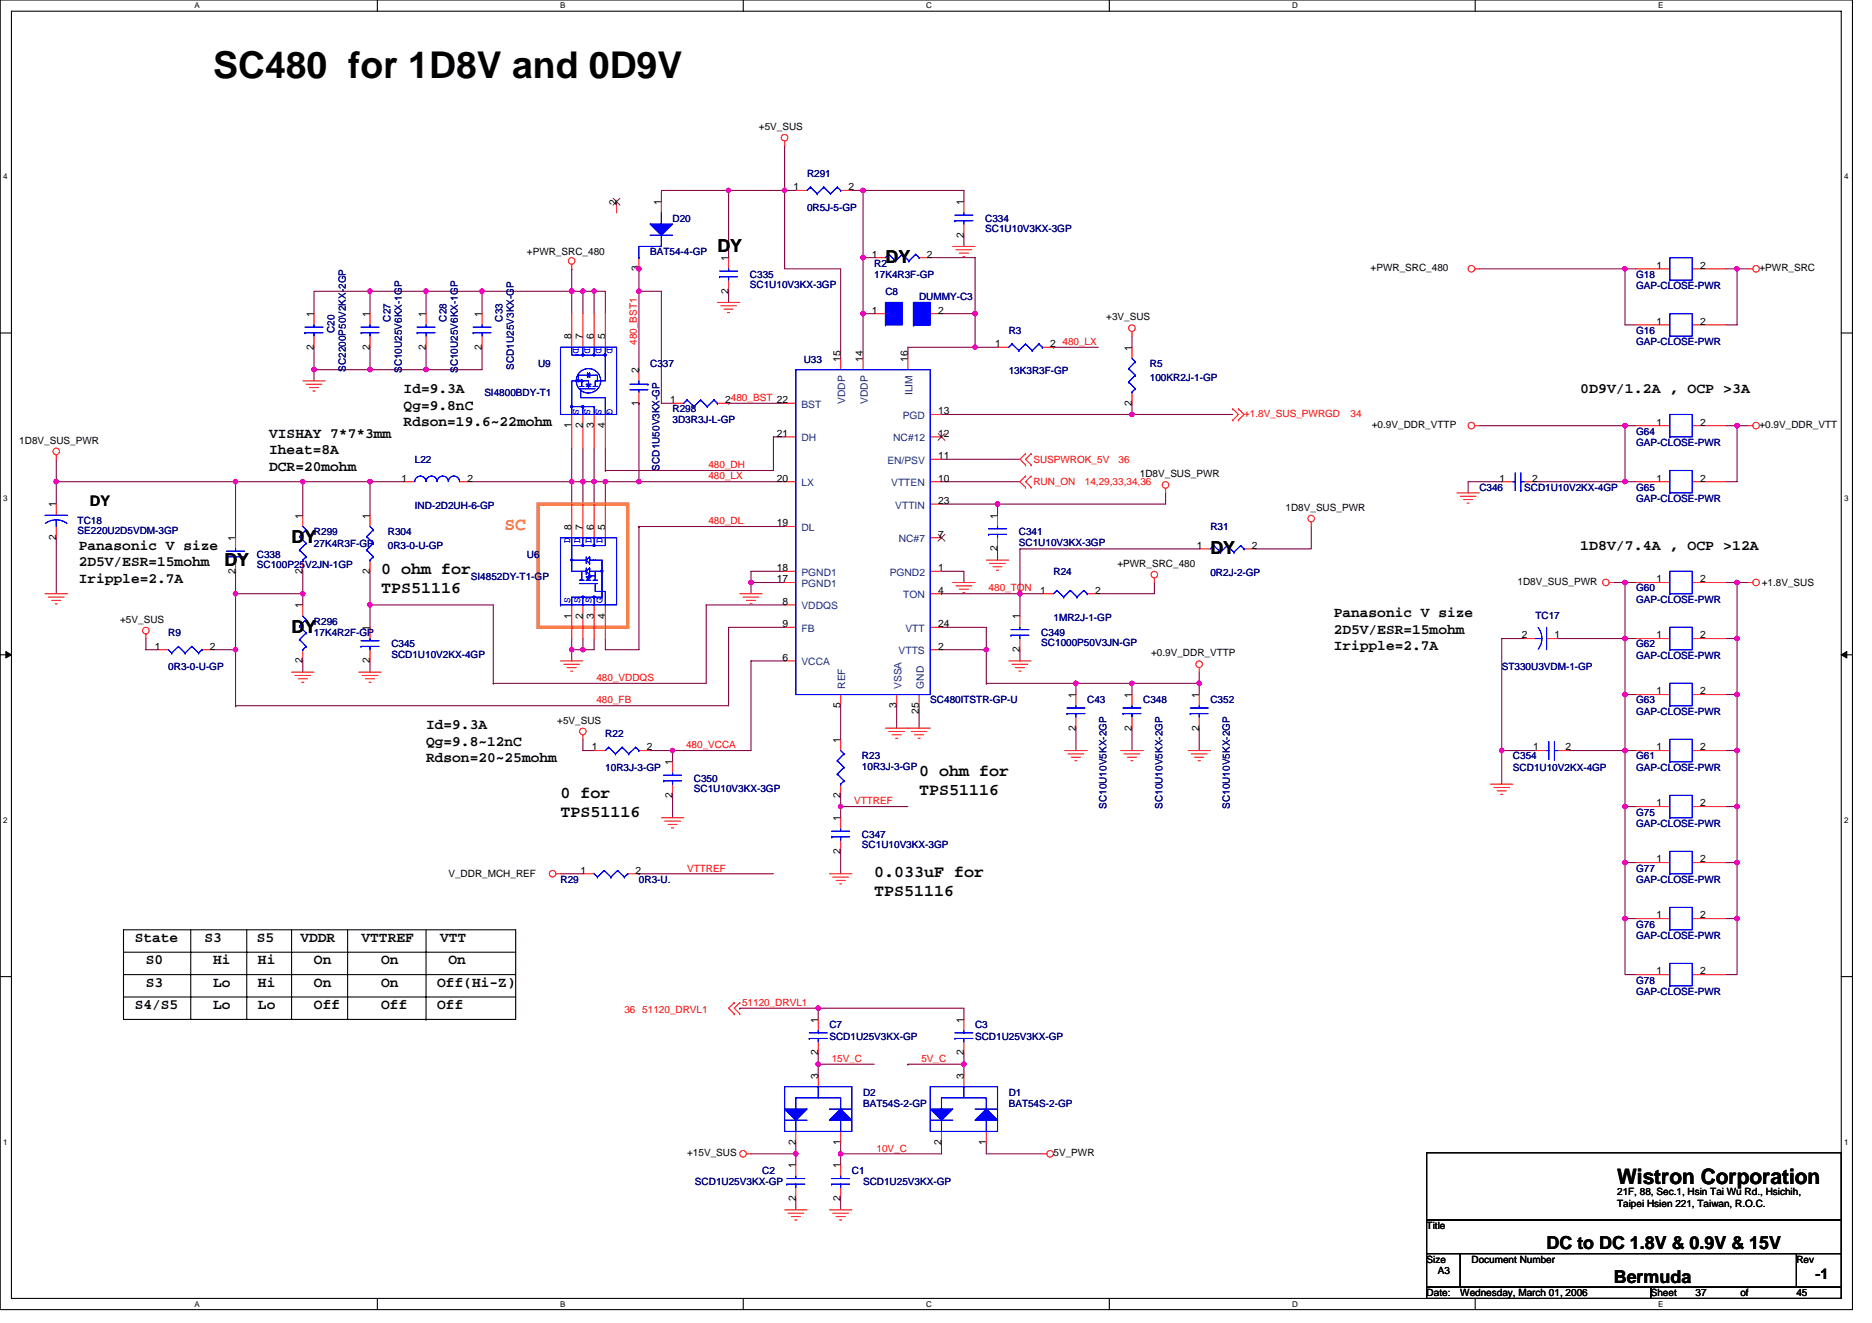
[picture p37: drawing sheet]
<svg xmlns="http://www.w3.org/2000/svg" width="297mm" height="210mm" viewBox="0 0 297 210" stroke-linecap="round" stroke-linejoin="round" font-family="sans-serif">
<defs><g id="words">
<text font-size="5.9" x="33.8" y="12.4">SC480 for 1D8V and 0D9V</text>
<text font-size="3.4" x="256.6" y="187.9">Wistron Corporation</text>
<g font-size="2.8">
<text x="113.8" y="40">DY</text>
<text x="140.5" y="41.8">DY</text>
<text x="35.6" y="89.8">DY</text>
<text x="46.3" y="86.2">DY</text>
<text x="192.1" y="88">DY</text>
<text x="46.3" y="100.4">DY</text>
<text x="245.4" y="198.2">DC to DC 1.8V &amp; 0.9V &amp; 15V</text>
<text x="256.1" y="203.6">Bermuda</text>
</g>
<text font-size="2.8" fill="#ff8000" x="80" y="84.1">SC</text>
<g font-size="2.6">
<text x="60.5" y="91.1">0 ohm for</text>
<text x="60.5" y="94.1">TPS51116</text>
<text x="145.8" y="123.1">0 ohm for</text>
<text x="88.9" y="126.7">0 for</text>
<text x="88.9" y="129.7">TPS51116</text>
<text x="145.8" y="126.2">TPS51116</text>
<text x="138.7" y="139.1">0.033uF for</text>
<text x="138.7" y="142.2">TPS51116</text>
</g>
<g font-size="2.3">
<text x="64" y="62.4">Id=9.3A</text>
<text x="64" y="65">Qg=9.8nC</text>
<text x="250.7" y="62.4">0D9V/1.2A , OCP &gt;3A</text>
<text x="42.7" y="69.5">VISHAY 7*7*3mm</text>
<text x="64" y="67.6">Rdson=19.6~22mohm</text>
<text x="42.7" y="72.1">Iheat=8A</text>
<text x="42.7" y="74.7">DCR=20mohm</text>
<text x="14.3" y="80.4">DY</text>
<text x="12.5" y="87.3">Panasonic V size</text>
<text x="12.5" y="89.9">2D5V/ESR=15mohm</text>
<text x="250.7" y="87.3">1D8V/7.4A , OCP &gt;12A</text>
<text x="12.5" y="92.5">Iripple=2.7A</text>
<text x="211.6" y="97.9">Panasonic V size</text>
<text x="211.6" y="100.6">2D5V/ESR=15mohm</text>
<text x="211.6" y="103.2">Iripple=2.7A</text>
<text x="67.6" y="115.7">Id=9.3A</text>
<text x="67.6" y="118.3">Qg=9.8~12nC</text>
<text x="67.6" y="121">Rdson=20~25mohm</text>
<text x="21.4" y="149.5">State</text>
<text x="32.4" y="149.5">S3</text>
<text x="40.8" y="149.5">S5</text>
<text x="47.7" y="149.5">VDDR</text>
<text x="57.4" y="149.5">VTTREF</text>
<text x="69.8" y="149.5">VTT</text>
<text x="23.2" y="153.1">S0</text>
<text x="33.8" y="153.1">Hi</text>
<text x="40.9" y="153.1">Hi</text>
<text x="49.8" y="153.1">On</text>
<text x="60.5" y="153.1">On</text>
<text x="71.2" y="153.1">On</text>
<text x="21.4" y="160.2">S4/S5</text>
<text x="23.2" y="156.6">S3</text>
<text x="33.8" y="156.6">Lo</text>
<text x="33.8" y="160.2">Lo</text>
<text x="40.9" y="160.2">Lo</text>
<text x="40.9" y="156.6">Hi</text>
<text x="49.8" y="156.6">On</text>
<text x="49.8" y="160.2">Off</text>
<text x="60.5" y="160.2">Off</text>
<text x="60.5" y="156.6">On</text>
<text x="69.4" y="160.2">Off</text>
<text x="69.4" y="156.6">Off(Hi-Z)</text>
<text x="288.1" y="203.1">-1</text>
</g>
<g font-size="1.6">
<text x="120.4" y="20.6">+5V_SUS</text>
<text x="97.8" y="32.5" transform="rotate(-90 97.8 32.5)">2</text>
<text x="104.9" y="32.5" transform="rotate(-90 104.9 32.5)">1</text>
<text x="125.9" y="30.2">1</text>
<text x="134.6" y="30.2">2</text>
<text x="152.9" y="32.5" transform="rotate(-90 152.9 32.5)">1</text>
<text x="83.6" y="40.5">+PWR_SRC_480</text>
<text x="115.6" y="41.4" transform="rotate(-90 115.6 41.4)">1</text>
<text x="138.4" y="40.9">1</text>
<text x="147.1" y="40.9">2</text>
<text x="152.9" y="37.7" transform="rotate(-90 152.9 37.7)">2</text>
<text x="101.4" y="43.1" transform="rotate(-90 101.4 43.1)">3</text>
<text x="115.6" y="46.6" transform="rotate(-90 115.6 46.6)">2</text>
<text x="217.5" y="43">+PWR_SRC_480</text>
<text x="262.8" y="42.7">1</text>
<text x="269.8" y="42.7">2</text>
<text x="279.2" y="43">+PWR_SRC</text>
<text x="49.8" y="50.3" transform="rotate(-90 49.8 50.3)">1</text>
<text x="58.7" y="50.3" transform="rotate(-90 58.7 50.3)">1</text>
<text x="67.6" y="50.3" transform="rotate(-90 67.6 50.3)">1</text>
<text x="76.5" y="50.3" transform="rotate(-90 76.5 50.3)">1</text>
<text x="90.7" y="53.9" transform="rotate(-90 90.7 53.9)">8</text>
<text x="92.5" y="53.9" transform="rotate(-90 92.5 53.9)">7</text>
<text x="94.3" y="53.9" transform="rotate(-90 94.3 53.9)">6</text>
<text x="96" y="53.9" transform="rotate(-90 96 53.9)">5</text>
<text x="138.4" y="49.8">1</text>
<text x="148.9" y="49.8">2</text>
<text x="175.5" y="50.8">+3V_SUS</text>
<text x="262.8" y="51.5">1</text>
<text x="269.8" y="51.5">2</text>
<text x="49.8" y="55.5" transform="rotate(-90 49.8 55.5)">2</text>
<text x="58.7" y="55.5" transform="rotate(-90 58.7 55.5)">2</text>
<text x="67.6" y="55.5" transform="rotate(-90 67.6 55.5)">2</text>
<text x="76.5" y="55.5" transform="rotate(-90 76.5 55.5)">2</text>
<text x="101.4" y="59.2" transform="rotate(-90 101.4 59.2)">2</text>
<text x="133.4" y="57.4" transform="rotate(-90 133.4 57.4)">15</text>
<text x="136.9" y="57.4" transform="rotate(-90 136.9 57.4)">14</text>
<text x="144" y="57.4" transform="rotate(-90 144 57.4)">16</text>
<text x="157.9" y="55.1">1</text>
<text x="166.6" y="55.1">2</text>
<text x="179.6" y="55.6" transform="rotate(-90 179.6 55.6)">1</text>
<text x="101.4" y="64.4" transform="rotate(-90 101.4 64.4)">1</text>
<text x="106.4" y="64">1</text>
<text x="115.1" y="64">2480_BST 22</text>
<text x="148.9" y="65.8">13</text>
<text x="179.6" y="64.4" transform="rotate(-90 179.6 64.4)">2</text>
<text x="3.1" y="70.4">1D8V_SUS_PWR</text>
<text x="90.7" y="67.9" transform="rotate(-90 90.7 67.9)">1</text>
<text x="92.5" y="67.9" transform="rotate(-90 92.5 67.9)">2</text>
<text x="94.3" y="67.9" transform="rotate(-90 94.3 67.9)">3</text>
<text x="96" y="67.9" transform="rotate(-90 96 67.9)">4</text>
<text x="123.3" y="69.3">21</text>
<text x="148.9" y="69.3">12</text>
<text x="217.7" y="67.9">+0.9V_DDR_VTTP</text>
<text x="262.8" y="67.5">1</text>
<text x="269.8" y="67.5">2</text>
<text x="279.2" y="67.9">+0.9V_DDR_VTT</text>
<text x="63.7" y="76.4">1</text>
<text x="74.2" y="76.4">2</text>
<text x="123.3" y="76.4">20</text>
<text x="148.9" y="72.9">11</text>
<text x="148.9" y="76.4">10</text>
<text x="180.9" y="75.7">1D8V_SUS_PWR</text>
<text x="237.9" y="76.4">1</text>
<text x="243.1" y="76.4">2</text>
<text x="262.8" y="76.4">1</text>
<text x="269.8" y="76.4">2</text>
<text x="8.9" y="80.5" transform="rotate(-90 8.9 80.5)">1</text>
<text x="48" y="82.3" transform="rotate(-90 48 82.3)">1</text>
<text x="58.7" y="82.3" transform="rotate(-90 58.7 82.3)">1</text>
<text x="123.3" y="83.5">19</text>
<text x="148.9" y="80">23</text>
<text x="158.3" y="82.3" transform="rotate(-90 158.3 82.3)">1</text>
<text x="204" y="81.1">1D8V_SUS_PWR</text>
<text x="8.9" y="85.7" transform="rotate(-90 8.9 85.7)">2</text>
<text x="37.4" y="85.9" transform="rotate(-90 37.4 85.9)">1</text>
<text x="90.7" y="84.1" transform="rotate(-90 90.7 84.1)">8</text>
<text x="92.5" y="84.1" transform="rotate(-90 92.5 84.1)">7</text>
<text x="94.3" y="84.1" transform="rotate(-90 94.3 84.1)">6</text>
<text x="96" y="84.1" transform="rotate(-90 96 84.1)">5</text>
<text x="148.9" y="85.3">7</text>
<text x="158.3" y="87.5" transform="rotate(-90 158.3 87.5)">2</text>
<text x="177.3" y="90">+PWR_SRC_480</text>
<text x="189.9" y="87.1">1</text>
<text x="198.6" y="87.1">2</text>
<text x="37.4" y="91.1" transform="rotate(-90 37.4 91.1)">2</text>
<text x="48" y="91.1" transform="rotate(-90 48 91.1)">2</text>
<text x="58.7" y="91.1" transform="rotate(-90 58.7 91.1)">2</text>
<text x="123.3" y="90.7">18</text>
<text x="123.3" y="92.4">17</text>
<text x="124.1" y="96">8</text>
<text x="148.9" y="94.2">4</text>
<text x="148.9" y="90.7">1</text>
<text x="165" y="94.2">1</text>
<text x="173.8" y="94.2">2</text>
<text x="240.8" y="92.8">1D8V_SUS_PWR</text>
<text x="262.8" y="92.4">1</text>
<text x="269.8" y="92.4">2</text>
<text x="279.5" y="93">+1.8V_SUS</text>
<text x="19.1" y="98.8">+5V_SUS</text>
<text x="48" y="96.5" transform="rotate(-90 48 96.5)">1</text>
<text x="58.7" y="100.1" transform="rotate(-90 58.7 100.1)">1</text>
<text x="90.7" y="98.2" transform="rotate(-90 90.7 98.2)">1</text>
<text x="92.5" y="98.2" transform="rotate(-90 92.5 98.2)">2</text>
<text x="94.3" y="98.2" transform="rotate(-90 94.3 98.2)">3</text>
<text x="96" y="98.2" transform="rotate(-90 96 98.2)">4</text>
<text x="124.1" y="99.5">9</text>
<text x="148.9" y="99.5">24</text>
<text x="161.8" y="98.3" transform="rotate(-90 161.8 98.3)">1</text>
<text x="241.5" y="101.3">2</text>
<text x="246.7" y="101.3">1</text>
<text x="262.8" y="101.3">1</text>
<text x="269.8" y="101.3">2</text>
<text x="24.6" y="103.1">1</text>
<text x="33.3" y="103.1">2</text>
<text x="48" y="105.3" transform="rotate(-90 48 105.3)">2</text>
<text x="58.7" y="105.3" transform="rotate(-90 58.7 105.3)">2</text>
<text x="124.1" y="104.9">6</text>
<text x="148.9" y="103.1">2</text>
<text x="161.8" y="103.5" transform="rotate(-90 161.8 103.5)">2</text>
<text x="182.6" y="104.2">+0.9V_DDR_VTTP</text>
<text x="133.4" y="112.4" transform="rotate(-90 133.4 112.4)">5</text>
<text x="142.3" y="112.4" transform="rotate(-90 142.3 112.4)">3</text>
<text x="145.8" y="113.3" transform="rotate(-90 145.8 113.3)">25</text>
<text x="170.7" y="110.8" transform="rotate(-90 170.7 110.8)">1</text>
<text x="179.6" y="110.8" transform="rotate(-90 179.6 110.8)">1</text>
<text x="190.3" y="110.8" transform="rotate(-90 190.3 110.8)">1</text>
<text x="262.8" y="110.2">1</text>
<text x="269.8" y="110.2">2</text>
<text x="88.4" y="114.9">+5V_SUS</text>
<text x="93.9" y="119.1">1</text>
<text x="102.6" y="119.1">2</text>
<text x="133.4" y="117.9" transform="rotate(-90 133.4 117.9)">1</text>
<text x="170.7" y="116" transform="rotate(-90 170.7 116)">2</text>
<text x="179.6" y="116" transform="rotate(-90 179.6 116)">2</text>
<text x="190.3" y="116" transform="rotate(-90 190.3 116)">2</text>
<text x="243.3" y="119.1">1</text>
<text x="248.4" y="119.1">2</text>
<text x="262.8" y="119.1">1</text>
<text x="269.8" y="119.1">2</text>
<text x="106.7" y="121.4" transform="rotate(-90 106.7 121.4)">1</text>
<text x="106.7" y="126.6" transform="rotate(-90 106.7 126.6)">2</text>
<text x="133.4" y="130.3" transform="rotate(-90 133.4 130.3)">1</text>
<text x="133.4" y="126.6" transform="rotate(-90 133.4 126.6)">2</text>
<text x="262.8" y="128">1</text>
<text x="269.8" y="128">2</text>
<text x="133.4" y="135.5" transform="rotate(-90 133.4 135.5)">2</text>
<text x="262.8" y="136.9">1</text>
<text x="269.8" y="136.9">2</text>
<text x="71.2" y="139.2">V_DDR_MCH_REF</text>
<text x="92.1" y="138.7">1</text>
<text x="100.9" y="138.7">2</text>
<text x="262.8" y="145.8">1</text>
<text x="269.8" y="145.8">2</text>
<text x="262.8" y="154.7">1</text>
<text x="269.8" y="154.7">2</text>
<text x="129.8" y="167.5" transform="rotate(-90 129.8 167.5)">2</text>
<text x="129.8" y="162.3" transform="rotate(-90 129.8 162.3)">1</text>
<text x="152.9" y="167.5" transform="rotate(-90 152.9 167.5)">2</text>
<text x="152.9" y="162.3" transform="rotate(-90 152.9 162.3)">1</text>
<text x="129.8" y="171.2" transform="rotate(-90 129.8 171.2)">3</text>
<text x="152.9" y="171.2" transform="rotate(-90 152.9 171.2)">3</text>
<text x="109" y="183.5">+15V_SUS</text>
<text x="126.3" y="185.4" transform="rotate(-90 126.3 185.4)">1</text>
<text x="126.3" y="181.7" transform="rotate(-90 126.3 181.7)">2</text>
<text x="133.4" y="185.4" transform="rotate(-90 133.4 185.4)">1</text>
<text x="133.4" y="181.7" transform="rotate(-90 133.4 181.7)">1</text>
<text x="149.4" y="181.7" transform="rotate(-90 149.4 181.7)">2</text>
<text x="156.5" y="181.7" transform="rotate(-90 156.5 181.7)">1</text>
<text x="167.2" y="183.5">5V_PWR</text>
<text x="126.3" y="190.6" transform="rotate(-90 126.3 190.6)">2</text>
<text x="133.4" y="190.6" transform="rotate(-90 133.4 190.6)">2</text>
<text x="256.6" y="189.7">21F, 88, Sec.1, Hsin Tai Wu Rd., Hsichih,</text>
<text x="256.6" y="191.5">Taipei Hsien 221, Taiwan, R.O.C.</text>
<text x="226.4" y="195.1">Title</text>
<text x="226.4" y="200.4">Size</text>
<text x="228.2" y="202.2">A3</text>
<text x="233.5" y="200.4">Document Number</text>
<text x="285" y="200.4">Rev</text>
<text x="226.4" y="205.7">Date:</text>
<text x="231.7" y="205.7">Wednesday, March 01, 2006</text>
<text x="261.9" y="205.7">Sheet</text>
<text x="269" y="205.7">37</text>
<text x="276.2" y="205.7">of</text>
<text x="285" y="205.7">45</text>
</g>
<g font-size="1.6" fill="#000080">
<text x="128.1" y="28.1">R291</text>
<text x="106.7" y="35.2">D20</text>
<text x="128.1" y="33.4">0R5J-5-GP</text>
<text x="156.3" y="35.2">C334</text>
<text x="103.2" y="40.5">BAT54-4-GP</text>
<text x="156.3" y="36.8">SC1U10V3KX-3GP</text>
<text x="119" y="44.1">C335</text>
<text x="119" y="45.7">SC1U10V3KX-3GP</text>
<text x="138.7" y="42.3">R2</text>
<text x="138.7" y="44.1">17K4R3F-GP</text>
<text x="140.5" y="46.8">C8</text>
<text x="145.8" y="47.6">DUMMY-C3</text>
<text x="259.6" y="44.1">G18</text>
<text x="259.6" y="45.9">GAP-CLOSE-PWR</text>
<text x="53.1" y="52.8" transform="rotate(-90 53.1 52.8)">C20</text>
<text x="62" y="51" transform="rotate(-90 62 51)">C27</text>
<text x="70.9" y="51" transform="rotate(-90 70.9 51)">C28</text>
<text x="79.8" y="51" transform="rotate(-90 79.8 51)">C33</text>
<text x="160.1" y="53">R3</text>
<text x="259.6" y="53">G16</text>
<text x="54.9" y="59" transform="rotate(-90 54.9 59)">SC2200P50V2KX-2GP</text>
<text x="63.8" y="59.2" transform="rotate(-90 63.8 59.2)">SC10U25V6KX-1GP</text>
<text x="72.6" y="59.2" transform="rotate(-90 72.6 59.2)">SC10U25V6KX-1GP</text>
<text x="81.5" y="58.7" transform="rotate(-90 81.5 58.7)">SCD1U25V3KX-GP</text>
<text x="85.4" y="58.3">U9</text>
<text x="103.2" y="58.3">C337</text>
<text x="127.5" y="57.6">U33</text>
<text x="160.1" y="59.4">13K3R3F-GP</text>
<text x="182.5" y="58.3">R5</text>
<text x="259.6" y="54.8">GAP-CLOSE-PWR</text>
<text x="76.9" y="62.9">SI4800BDY-T1</text>
<text x="106.7" y="65.4">R298</text>
<text x="182.5" y="60.5">100KR2J-1-GP</text>
<text x="106.7" y="67.2">3D3R3J-L-GP</text>
<text x="259.6" y="69">G64</text>
<text x="259.6" y="70.8">GAP-CLOSE-PWR</text>
<text x="65.8" y="73.4">L22</text>
<text x="104.6" y="74.7" transform="rotate(-90 104.6 74.7)">SCD1U50V3KX-GP</text>
<text x="234.7" y="77.9">C346</text>
<text x="241.8" y="77.9">SCD1U10V2KX-4GP</text>
<text x="259.6" y="77.9">G65</text>
<text x="12.3" y="83.2">TC18</text>
<text x="65.8" y="80.7">IND-2D2UH-6-GP</text>
<text x="259.6" y="79.7">GAP-CLOSE-PWR</text>
<text x="12.3" y="84.8">SE220U2D5VDM-3GP</text>
<text x="40.8" y="88.5">C338</text>
<text x="49.8" y="85">R299</text>
<text x="49.8" y="86.8">27K4R3F-GP</text>
<text x="61.5" y="85">R304</text>
<text x="61.5" y="87.1">0R3-0-U-GP</text>
<text x="83.6" y="88.5">U6</text>
<text x="161.7" y="85">C341</text>
<text x="161.7" y="86.6">SC1U10V3KX-3GP</text>
<text x="192.1" y="84.1">R31</text>
<text x="40.8" y="90.1">SC100P25V2JN-1GP</text>
<text x="74.7" y="92.1">SI4852DY-T1-GP</text>
<text x="167.2" y="91.2">R24</text>
<text x="192.1" y="91.4">0R2J-2-GP</text>
<text x="259.6" y="93.9">G60</text>
<text x="259.6" y="95.7">GAP-CLOSE-PWR</text>
<text x="26.7" y="101">R9</text>
<text x="49.8" y="99.2">R296</text>
<text x="49.8" y="101">17K4R2F-GP</text>
<text x="165.2" y="101">C349</text>
<text x="167.2" y="98.5">1MR2J-1-GP</text>
<text x="243.6" y="98.3">TC17</text>
<text x="26.7" y="106.3">0R3-0-U-GP</text>
<text x="62.1" y="102.8">C345</text>
<text x="62.1" y="104.4">SCD1U10V2KX-4GP</text>
<text x="165.2" y="102.6">SC1000P50V3JN-GP</text>
<text x="238.3" y="106.3">ST330U3VDM-1-GP</text>
<text x="259.6" y="102.8">G62</text>
<text x="259.6" y="104.5">GAP-CLOSE-PWR</text>
<text x="147.6" y="111.7">SC480ITSTR-GP-U</text>
<text x="172.5" y="111.7">C43</text>
<text x="181.4" y="111.7">C348</text>
<text x="192.1" y="111.7">C352</text>
<text x="259.6" y="111.7">G63</text>
<text x="259.6" y="113.4">GAP-CLOSE-PWR</text>
<text x="96.1" y="117">R22</text>
<text x="96.1" y="122.3">10R3J-3-GP</text>
<text x="110.1" y="124.1">C350</text>
<text x="110.1" y="125.7">SC1U10V3KX-3GP</text>
<text x="136.8" y="120.5">R23</text>
<text x="136.8" y="122.2">10R3J-3-GP</text>
<text x="240.1" y="120.5">C354</text>
<text x="240.1" y="122.3">SCD1U10V2KX-4GP</text>
<text x="259.6" y="120.5">G61</text>
<text x="259.6" y="122.3">GAP-CLOSE-PWR</text>
<text x="175.6" y="128.4" transform="rotate(-90 175.6 128.4)">SC10U10V5KX-2GP</text>
<text x="184.5" y="128.4" transform="rotate(-90 184.5 128.4)">SC10U10V5KX-2GP</text>
<text x="195.2" y="128.4" transform="rotate(-90 195.2 128.4)">SC10U10V5KX-2GP</text>
<text x="259.6" y="129.4">G75</text>
<text x="259.6" y="131.2">GAP-CLOSE-PWR</text>
<text x="136.8" y="133">C347</text>
<text x="136.8" y="134.6">SC1U10V3KX-3GP</text>
<text x="88.9" y="140.1">R29</text>
<text x="101.4" y="140.1">0R3-U.</text>
<text x="259.6" y="138.3">G77</text>
<text x="259.6" y="140.1">GAP-CLOSE-PWR</text>
<text x="259.6" y="147.2">G76</text>
<text x="259.6" y="149">GAP-CLOSE-PWR</text>
<text x="259.6" y="156.1">G78</text>
<text x="259.6" y="157.9">GAP-CLOSE-PWR</text>
<text x="131.6" y="163.2">C7</text>
<text x="131.6" y="165">SCD1U25V3KX-GP</text>
<text x="154.7" y="163.2">C3</text>
<text x="154.7" y="165">SCD1U25V3KX-GP</text>
<text x="136.9" y="173.9">D2</text>
<text x="160.1" y="173.9">D1</text>
<text x="136.9" y="175.7">BAT54S-2-GP</text>
<text x="160.1" y="175.7">BAT54S-2-GP</text>
<text x="110.3" y="188.1">SCD1U25V3KX-GP</text>
<text x="120.9" y="186.3">C2</text>
<text x="135.2" y="186.3">C1</text>
<text x="136.9" y="188.1">SCD1U25V3KX-GP</text>
</g>
<g font-size="1.6" fill="#00f">
<text x="91" y="55.3" transform="rotate(90 91 55.3)">D</text>
<text x="92.7" y="55.3" transform="rotate(90 92.7 55.3)">D</text>
<text x="94.5" y="55.3" transform="rotate(90 94.5 55.3)">D</text>
<text x="96.3" y="55.3" transform="rotate(90 96.3 55.3)">D</text>
<text x="91" y="64.9" transform="rotate(90 91 64.9)">S</text>
<text x="92.7" y="64.9" transform="rotate(90 92.7 64.9)">S</text>
<text x="94.5" y="64.9" transform="rotate(90 94.5 64.9)">S</text>
<text x="96.3" y="64.9" transform="rotate(90 96.3 64.9)">G</text>
<text x="90.5" y="86.2" transform="rotate(-90 90.5 86.2)">D</text>
<text x="92.1" y="86.2" transform="rotate(-90 92.1 86.2)">D</text>
<text x="93.8" y="86.2" transform="rotate(-90 93.8 86.2)">D</text>
<text x="95.6" y="86.2" transform="rotate(-90 95.6 86.2)">D</text>
<text x="90.5" y="95.7" transform="rotate(-90 90.5 95.7)">S</text>
<text x="92.1" y="95.7" transform="rotate(-90 92.1 95.7)">S</text>
<text x="93.8" y="95.7" transform="rotate(-90 93.8 95.7)">S</text>
<text x="95.6" y="95.7" transform="rotate(-90 95.6 95.7)">G</text>
</g>
<g font-size="1.6" fill="#f00">
<text x="101" y="54.8" transform="rotate(-90 101 54.8)">480_BST1</text>
<text x="168.6" y="54.8">480_LX</text>
<text x="197.4" y="66.1">+1.8V_SUS_PWRGD</text>
<text x="214.3" y="66.1">34</text>
<text x="112.4" y="76.1">480_LX</text>
<text x="112.4" y="74.3">480_DH</text>
<text x="164" y="73.4">SUSPWROK_5V</text>
<text x="164" y="77">RUN_ON</text>
<text x="172.1" y="77">14,29,33,34,36</text>
<text x="177.5" y="73.4">36</text>
<text x="112.4" y="83.2">480_DL</text>
<text x="156.9" y="93.9">480_TON</text>
<text x="94.6" y="108.1">480_VDDQS</text>
<text x="94.6" y="111.7">480_FB</text>
<text x="108.9" y="118.8">480_VCCA</text>
<text x="135.5" y="127.7">VTTREF</text>
<text x="109" y="138.3">VTTREF</text>
<text x="99.1" y="160.7">36</text>
<text x="101.9" y="160.7">51120_DRVL1</text>
<text x="117.7" y="159.7">51120_DRVL1</text>
<text x="132" y="168.6">15V_C</text>
<text x="146.2" y="168.6">5V_C</text>
<text x="139.1" y="182.8">10V_C</text>
</g>
<g font-size="1.6" fill="#004080">
<text x="127.2" y="64.7">BST</text>
<text x="134.1" y="64.1" transform="rotate(-90 134.1 64.1)">VDDP</text>
<text x="137.7" y="64.1" transform="rotate(-90 137.7 64.1)">VDDP</text>
<text x="144.8" y="62.7" transform="rotate(-90 144.8 62.7)">ILIM</text>
<text x="127.2" y="70.1">DH</text>
<text x="141.7" y="70.1">NC#12</text>
<text x="143.2" y="66.5">PGD</text>
<text x="127.2" y="77.2">LX</text>
<text x="140.8" y="73.6">EN/PSV</text>
<text x="141.4" y="77.2">VTTEN</text>
<text x="142" y="80.7">VTTIN</text>
<text x="127.2" y="84.3">DL</text>
<text x="142.6" y="86.1">NC#7</text>
<text x="127.2" y="91.4">PGND1</text>
<text x="127.2" y="93.2">PGND1</text>
<text x="141.2" y="91.4">PGND2</text>
<text x="143.3" y="95">TON</text>
<text x="127.2" y="100.3">FB</text>
<text x="127.2" y="96.7">VDDQS</text>
<text x="143.7" y="100.3">VTT</text>
<text x="127.2" y="105.6">VCCA</text>
<text x="142.6" y="103.8">VTTS</text>
<text x="134.1" y="109.3" transform="rotate(-90 134.1 109.3)">REF</text>
<text x="143" y="109.3" transform="rotate(-90 143 109.3)">VSSA</text>
<text x="146.6" y="109.3" transform="rotate(-90 146.6 109.3)">GND</text>
</g>
<g font-size="1.3">
<text x="30.8" y="1.3">A</text>
<text x="88.9" y="1.3">B</text>
<text x="147" y="1.3">C</text>
<text x="205" y="1.3">D</text>
<text x="263.1" y="1.3">E</text>
<text x=".5" y="28.4">4</text>
<text x="292.6" y="28.4">4</text>
<text x=".5" y="79.5">3</text>
<text x="292.6" y="79.5">3</text>
<text x=".5" y="130.6">2</text>
<text x="292.6" y="130.6">2</text>
<text x=".5" y="181.7">1</text>
<text x="292.6" y="181.7">1</text>
<text x="30.8" y="207.4">A</text>
<text x="88.9" y="207.4">B</text>
<text x="147" y="207.4">C</text>
<text x="205" y="207.4">D</text>
<text x="263.1" y="207.4">E</text>
</g>
</g></defs>
<path d="M0 0h293.9v207.9h-293.9zM1.8 1.8h290.4v204.3h-290.4z" fill="none" stroke="#000" stroke-width=".17"/>
<g fill="#fff">
<path d="M30.8 .2h.9v1.4h-.9z"/>
<path d="M30.8 206.3h.9v1.4h-.9z"/>
</g>
<path d="M59.9 0v1.8M59.9 206.1v1.8" fill="none" stroke="#000" stroke-width=".17"/>
<g fill="#fff">
<path d="M88.9 .2h.8v1.4h-.8z"/>
<path d="M88.9 206.3h.8v1.4h-.8z"/>
</g>
<path d="M117.9 0v1.8M117.9 206.1v1.8" fill="none" stroke="#000" stroke-width=".17"/>
<g fill="#fff">
<path d="M147 .2h.9v1.4h-.9z"/>
<path d="M147 206.3h.9v1.4h-.9z"/>
</g>
<path d="M176 0v1.8M176 206.1v1.8" fill="none" stroke="#000" stroke-width=".17"/>
<g fill="#fff">
<path d="M205 .2h.9v1.4h-.9z"/>
<path d="M205 206.3h.9v1.4h-.9z"/>
</g>
<path d="M234.1 0v1.8M234.1 206.1v1.8" fill="none" stroke="#000" stroke-width=".17"/>
<g fill="#fff">
<path d="M263.1 .2h.8v1.4h-.8z"/>
<path d="M263.1 206.3h.8v1.4h-.8z"/>
<path d="M.5 27.3h.7v1.4h-.7z"/>
<path d="M292.6 27.3h.7v1.4h-.7z"/>
<path d="M.5 78.4h.7v1.4h-.7z"/>
<path d="M292.6 78.4h.7v1.4h-.7z"/>
</g>
<path d="M0 52.9h1.8M292.2 52.9h1.7" fill="none" stroke="#000" stroke-width=".17"/>
<g fill="#fff">
<path d="M.5 129.5h.7v1.4h-.7z"/>
<path d="M292.6 129.5h.7v1.4h-.7z"/>
</g>
<path d="M0 103.9h1.8M292.2 103.9h1.7" fill="none" stroke="#000" stroke-width=".17"/>
<path d="M.9 103.4l.9 .5-.9 .5zM292.2 103.9l.8-.5v1z" fill="#000" stroke="#000" stroke-width=".16"/>
<g fill="#fff">
<path d="M.5 180.5h.7v1.4h-.7z"/>
<path d="M292.6 180.5h.7v1.4h-.7z"/>
</g>
<g fill="none" stroke="#000" stroke-width=".17">
<path d="M0 155h1.8M19.6 151.1h62.2M19.6 147.6v3.5M19.6 147.6h62.2v7.1h-62.2v-3.6M19.6 154.7v3.5h62.2v-3.5M19.6 158.2v3.6h62.2v-3.6M19.6 147.6h.1M30.3 147.6v14.2M39.2 147.6v14.2M46.3 147.6v14.2M55.2 147.6v14.2M67.6 147.6v14.2"/>
<path d="M292.2 155h1.7M67.6 161.8h.1M226.4 199h5.3v5.3h-5.3zM226.4 183h65.8v10.6h-65.8zM226.4 193.6h65.8v5.4h-65.8zM231.7 199h53.3v5.3h-53.3zM285 199h7.2v5.3h-7.2zM226.4 204.3h35.5v1.8h-35.5zM261.9 204.3h30.3v1.8h-30.3z"/>
</g>
<g fill="none" stroke="#800040" stroke-width=".17">
<path d="M115.6 30.2h8.9M115.6 30.2v10.7M115.6 30.2h-10.7v1.8M115.6 30.2h.1M124.5 23.1h.1M124.5 30.2v12.5h8.9v14.2M124.5 30.2h1.8M124.5 23.1v7.1M135.2 30.2h1.7M136.9 30.2h16v1.8M136.9 30.2v10.7h1.8M136.9 30.2h.1"/>
<path d="M152.9 37.3v1.8M49.8 58.7v1.8M49.8 58.7h.1M49.8 55.1v3.6M49.8 58.7h17.8M58.7 46.2v3.6M58.7 46.2h.1M58.7 58.7h.1M58.7 55.1v3.6M58.7 46.2h-8.9v3.6M58.7 46.2h8.9M67.6 46.2h8.9v3.6"/>
<path d="M67.6 55.1v3.6M67.6 46.2v3.6M76.5 46.2h.1M76.5 55.1v3.6h-8.9M76.5 46.2h16M90.7 46.2h.1M90.7 46.2v3.6M90.7 42.7h.1M90.7 42.7v3.5M92.5 46.2v3.6M92.5 46.2h1.8v3.6M92.5 46.2h.1"/>
<path d="M94.3 46.2h1.8v3.6M101.4 46.2h3.5v17.8h1.8M101.4 46.2h.1M101.4 58.7h.1M101.4 42.7v16M115.6 46.2v1.8M136.9 49.8h.1M136.9 40.9v8.9h1.8M136.9 40.9h.1M136.9 49.8v7.1M147.6 40.9h7.1v8.9M149.4 49.8h5.3"/>
<path d="M154.7 55.1h-10.6v1.8M154.7 55.1h.1M154.7 55.1h3.6M154.7 49.8v5.3M167.2 55.1h.1M167.2 55.1h7.1M179.6 53.3v1.8M234.7 42.7h23.1M257.8 42.7h1.8M257.8 42.7h.1M257.8 42.7v8.9h1.8M273.9 42.7h1.7"/>
<path d="M275.6 42.7v8.9h-1.7M275.6 42.7h.1M275.6 42.7h1.8M8.9 76.5h.1M8.9 72.9v3.6M8.9 76.5v3.5M8.9 76.5h55.1M37.4 76.5v8.8M37.4 76.5h.1M48 76.5v5.3M48 76.5h.1M58.7 76.5h.1"/>
<path d="M58.7 76.5v5.3M74.7 76.5h16M90.7 76.5v3.5M90.7 76.5h.1M90.7 71.1v5.4M90.7 76.5h3.6M92.5 76.5v3.5M92.5 76.5h.1M92.5 71.1v5.4M94.3 71.1v5.4M94.3 76.5v3.5M94.3 76.5h1.8"/>
<path d="M96.1 76.5v3.5M96.1 71.1v3.6M96.1 74.7h.1M96.1 76.5h.1M96.1 76.5h28.4M101.4 76.5h.1M101.4 64h.1M101.4 64v12.5M115.6 64h.1M115.6 64h8.9M124.5 69.3h-1.8v5.4h-26.6M149.4 65.8h30.2"/>
<path d="M149.4 72.9h12.4M149.4 76.5h12.4M179.6 65.8h.1M179.6 64v1.8M179.6 65.8h16M185 78.2v1.8h-26.7M234.7 67.6h23.1M238.3 76.5h-5.3v1.7M243.6 76.5h14.2M257.8 67.6h.1M257.8 67.6h1.8M257.8 76.5h.1"/>
<path d="M257.8 67.6v8.9M257.8 76.5h1.8M273.9 67.6h1.7M275.6 67.6v8.9h-1.7M275.6 67.6h.1M275.6 67.6h1.8M8.9 85.3v8.9M37.4 90.7h.1M37.4 94.2h.1M37.4 94.2v8.9M37.4 90.7v3.5M37.4 94.2h10.6"/>
<path d="M48 94.2v1.8M48 90.7v3.5M58.7 96h.1M58.7 96v3.6M58.7 96h19.6v12.5M58.7 90.7v5.3M101.4 83.6v19.5h-5.3v-1.8M101.4 83.6h.1M101.4 83.6h23.1M119.2 92.5h.1M119.2 92.5v1.7M124.5 96h-12.4v12.5h-33.8"/>
<path d="M124.5 90.7h-5.3v1.8h5.3M124.5 99.6h-8.9v12.4h-78.2M149.4 90.7h3.5v1.8M149.4 99.6h7.1v3.5M149.4 94.2h.1M149.4 80h8.9M149.4 94.2h12.4M158.3 80h.1M158.3 80v1.8M158.3 87.1v1.8M161.8 94.2h3.6M161.8 94.2h.1"/>
<path d="M161.8 94.2v3.6M183.2 92.5v1.7h-8.9M190.3 87.1h-28.5v7.1M208.1 83.6v3.5h-8.9M256.1 92.5h1.7M257.8 92.5v8.8h1.8M257.8 92.5h.1M257.8 92.5h1.8M273.9 92.5h1.7M275.6 92.5h.1M275.6 92.5h1.8M275.6 92.5v26.6"/>
<path d="M23.2 101.3v1.8h1.7M33.8 103.1h3.6M37.4 112h.1M37.4 103.1v8.9M48 104.9v1.8M58.7 104.9v1.8M78.3 108.5h.1M90.7 103.1v1.8M90.7 103.1h.1M90.7 101.3v1.8M92.5 117.3v1.8h1.8M92.5 101.3v1.8"/>
<path d="M92.5 103.1h.1M94.3 101.3v1.8h-3.6M103.2 119.1h3.5M106.7 119.1h.1M106.7 119.1v1.8M124.5 104.9h-5.3v14.2h-12.5M133.4 112v5.3M142.3 112v3.6M145.8 112v3.6M149.4 103.1h7.1M156.5 103.1h.1M156.5 108.5h.1"/>
<path d="M156.5 103.1v5.4M156.5 108.5h14.2M161.8 103.1v1.8M170.7 108.5v1.7M170.7 108.5h8.9v1.7M170.7 115.6v3.5M179.6 115.6v3.5M179.6 108.5h.1M179.6 108.5h10.7M190.3 108.5v1.7M190.3 106.7v1.8M190.3 115.6v3.5"/>
<path d="M238.3 119.1h.1M238.3 119.1v5.4M241.8 101.3h-3.5v17.8h5.3M247.2 101.3h10.6M249 119.1h8.8M257.8 101.3v8.9h1.8M257.8 101.3h.1M257.8 110.2v8.9M257.8 119.1h.1M257.8 119.1v8.9M257.8 119.1h1.8M273.9 101.3h1.7"/>
<path d="M273.9 110.2h1.7M273.9 119.1h1.7M275.6 101.3h.1M275.6 110.2h.1M275.6 119.1v8.9h-1.7M275.6 119.1h.1M88.9 138.7h3.6M101.4 138.7h.1M101.4 138.7h21.3M106.7 126.2v3.6M133.4 128v1.8M133.4 135.1v3.6"/>
<path d="M133.4 128h.1M133.4 126.2v1.8M133.4 128h10.7M257.8 128h.1M257.8 136.9h.1M257.8 128v8.9M257.8 136.9v8.9M257.8 128h1.8M257.8 136.9h1.8M275.6 128v8.9h-1.7M275.6 128h.1M275.6 136.9v8.9h-1.7"/>
<path d="M275.6 136.9h.1M257.8 145.8v8.9h1.8M257.8 145.8h.1M257.8 145.8h1.8M275.6 145.8v8.9h-1.7M275.6 145.8h.1M117.4 160h12.4v1.8M117.4 160h.1M129.8 160h23.1v1.8M129.8 168.9v1.8M129.8 160h.1M129.8 168.9h.1"/>
<path d="M129.8 167.1v1.8M129.8 168.9h8.9M144.1 168.9h.1M144.1 168.9h8.8M152.9 168.9v1.8M152.9 167.1v1.8M119.2 183.1h7.1M126.3 181.4v1.7M126.3 190.2v1.8M126.3 183.1h.1M126.3 183.1v1.8M133.4 183.1h.1"/>
<path d="M133.4 181.4v1.7M133.4 183.1v1.8M133.4 190.2v1.8M149.4 181.4v1.7h-16M156.5 181.4v1.7h8.9"/>
</g>
<g fill="#f0f" stroke="#f0f" stroke-width=".17">
<circle cx="133.4" cy="183.1" r=".35"/>
<circle cx="126.3" cy="183.1" r=".35"/>
<circle cx="129.8" cy="160" r=".35"/>
<circle cx="129.8" cy="168.9" r=".35"/>
<circle cx="152.9" cy="168.9" r=".35"/>
<circle cx="257.8" cy="92.4" r=".35"/>
<circle cx="275.6" cy="92.4" r=".35"/>
<circle cx="257.8" cy="67.6" r=".35"/>
<circle cx="238.3" cy="119.1" r=".35"/>
<circle cx="275.6" cy="42.7" r=".35"/>
<circle cx="257.8" cy="42.7" r=".35"/>
<circle cx="257.8" cy="110.2" r=".35"/>
<circle cx="257.8" cy="101.3" r=".35"/>
<circle cx="275.6" cy="101.3" r=".35"/>
<circle cx="275.6" cy="67.6" r=".35"/>
<circle cx="257.8" cy="119.1" r=".35"/>
<circle cx="275.6" cy="110.2" r=".35"/>
<circle cx="257.8" cy="76.4" r=".35"/>
<circle cx="8.9" cy="76.4" r=".35"/>
<circle cx="90.7" cy="46.2" r=".35"/>
<circle cx="94.3" cy="46.2" r=".35"/>
<circle cx="92.5" cy="46.2" r=".35"/>
<circle cx="124.5" cy="30.2" r=".35"/>
<circle cx="156.5" cy="103.1" r=".35"/>
<circle cx="106.7" cy="119.1" r=".35"/>
<circle cx="58.7" cy="96" r=".35"/>
<circle cx="58.7" cy="76.4" r=".35"/>
<circle cx="94.3" cy="76.4" r=".35"/>
<circle cx="92.5" cy="76.4" r=".35"/>
<circle cx="37.4" cy="94.2" r=".35"/>
<circle cx="90.7" cy="103.1" r=".35"/>
<circle cx="101.4" cy="76.4" r=".35"/>
<circle cx="96" cy="76.4" r=".35"/>
<circle cx="48" cy="94.2" r=".35"/>
<circle cx="158.3" cy="80" r=".35"/>
<circle cx="179.6" cy="65.8" r=".35"/>
<circle cx="170.7" cy="108.4" r=".35"/>
<circle cx="190.3" cy="108.4" r=".35"/>
<circle cx="179.6" cy="108.4" r=".35"/>
<circle cx="136.9" cy="49.8" r=".35"/>
<circle cx="119.2" cy="92.4" r=".35"/>
<circle cx="48" cy="76.4" r=".35"/>
<circle cx="90.7" cy="76.4" r=".35"/>
<circle cx="92.5" cy="103.1" r=".35"/>
<circle cx="76.5" cy="46.2" r=".35"/>
<circle cx="37.4" cy="76.4" r=".35"/>
<circle cx="67.6" cy="46.2" r=".35"/>
<circle cx="67.6" cy="58.7" r=".35"/>
<circle cx="58.7" cy="58.7" r=".35"/>
<circle cx="161.8" cy="94.2" r=".35"/>
<circle cx="101.4" cy="42.7" r=".35"/>
<circle cx="101.4" cy="46.2" r=".35"/>
<circle cx="136.9" cy="40.9" r=".35"/>
<circle cx="136.9" cy="30.2" r=".35"/>
<circle cx="154.7" cy="55.1" r=".35"/>
<circle cx="154.7" cy="49.8" r=".35"/>
<circle cx="49.8" cy="58.7" r=".35"/>
<circle cx="58.7" cy="46.2" r=".35"/>
<circle cx="37.4" cy="103.1" r=".35"/>
<circle cx="133.4" cy="128" r=".35"/>
<circle cx="115.6" cy="30.2" r=".35"/>
<circle cx="275.6" cy="145.8" r=".35"/>
<circle cx="275.6" cy="119.1" r=".35"/>
<circle cx="275.6" cy="128" r=".35"/>
<circle cx="275.6" cy="136.9" r=".35"/>
<circle cx="257.8" cy="128" r=".35"/>
<circle cx="257.8" cy="136.9" r=".35"/>
<circle cx="257.8" cy="145.8" r=".35"/>
</g>
<g fill="none" stroke="#f00" stroke-width=".17">
<path d="M97.8 32v1.8M104.9 32v1.8M124.5 22.4v.7M126.3 30.2h1.8M133.4 30.2h1.8M151.2 39.1h3.5M151.7 39.6h2.5M152.9 32v1.8M152.9 35.6v1.7M49.8 49.8v1.8M49.8 53.3v1.8M58.7 49.8v1.8"/>
<path d="M58.7 53.3v1.8M67.6 49.8v1.8M67.6 53.3v1.8M76.5 49.8v1.8M76.5 53.3v1.8M90.7 42v.7M90.7 49.8v5.3M92.5 49.8v5.3M94.3 49.8v5.3M96.1 49.8v5.3M101.4 40.9v1.8M101.4 58.7v1.8"/>
<path d="M113.8 48h3.6M114.4 48.5h2.5M114.9 49.1h1.4M115.4 49.6h.4M115.6 40.9v1.8M115.6 44.4v1.8M133.4 56.9v1.8M136.9 56.9v1.8M138.7 49.8h1.8M138.7 40.9h1.8M144.1 56.9v1.8M145.8 40.9h1.8"/>
<path d="M147.6 49.8h1.8M152.2 40.2h1.5M152.8 40.7h.3M158.3 55.1h1.8M165.4 55.1h1.8M179.6 52.6v.7M179.6 55.1v1.8M234 42.7h.7M259.6 51.6h5.4M259.6 42.7h5.4M268.5 51.6h5.4M268.5 42.7h5.4"/>
<path d="M277.4 42.7h.7M8.9 72.2v.7M48 60.5h3.6M48.6 61h2.5M49.1 61.5h1.4M49.7 62.1h.3M64 76.5h1.8M72.9 76.5h1.8M90.7 65.8v5.3M92.5 65.8v5.3M94.3 65.8v5.3M96.1 65.8v5.3"/>
<path d="M101.4 62.2v1.8M106.7 64h1.8M113.8 64h1.8M124.5 76.5h1.8M124.5 69.3h1.8M124.5 64h1.8M147.6 76.5h1.8M147.6 69.3h1.8M147.6 72.9h1.8M147.6 65.8h1.8M162.7 72h.1M162.7 73.8h.1"/>
<path d="M162.7 75.6h.1M162.7 77.3h.1M162.7 72l-.9 .9 .9 .9M162.7 75.6l-.9 .9 .9 .8M163.6 73.8h.1M163.6 72h.1M163.6 77.3h.1M163.6 75.6h.1M163.6 72l-.9 .9 .9 .9M163.6 75.6l-.9 .9 .9 .8M179.6 62.2v1.8M185 77.5v.7"/>
<path d="M195.6 66.7h.1M195.6 64.9h.1M195.6 64.9l.9 .9-.9 .9M196.5 66.7h.1M196.5 64.9h.1M196.5 64.9l.9 .9-.9 .9M231.2 78.2h3.5M231.7 78.8h2.5M232.2 79.3h1.5M232.8 79.8h.3M234 67.6h.7M238.3 76.5h1.8"/>
<path d="M241.8 76.5h1.8M259.6 76.5h5.4M259.6 67.6h5.4M268.5 76.5h5.4M268.5 67.6h5.4M277.4 67.6h.7M7.2 94.2h3.5M7.7 94.8h2.5M8.2 95.3h1.4M8.8 95.8h.3M8.9 80v1.8M8.9 83.6v1.7"/>
<path d="M37.4 85.3v1.8M37.4 88.9v1.8M48 81.8v1.8M48 88.9v1.8M48 96v1.8M58.7 81.8v1.8M58.7 88.9v1.8M58.7 99.6v1.7M90.7 80v5.3M90.7 96v5.3M92.5 80v5.3M92.5 96v5.3"/>
<path d="M94.3 80v5.3M94.3 96v5.3M96.1 80v5.3M96.1 96v5.3M117.4 94.2h3.5M117.9 94.8h2.5M118.4 95.3h1.5M119 95.8h.3M124.5 99.6h1.8M124.5 90.7h1.8M124.5 96h1.8M124.5 83.6h1.8"/>
<path d="M124.5 92.5h1.8M147.6 99.6h1.8M147.6 80h1.8M147.6 90.7h1.8M147.6 94.2h1.8M147.6 85.3h1.8M151.2 92.5h3.5M151.7 93h2.5M152.2 93.5h1.5M152.8 94.1h.3M156.5 88.9h3.6M157 89.4h2.5"/>
<path d="M157.6 90h1.4M158.1 90.5h.4M158.3 81.8v1.8M158.3 85.3v1.8M161.8 97.8v1.8M165.4 94.2h1.8M172.5 94.2h1.8M183.2 91.7v.8M190.3 87.1h1.8M197.4 87.1h1.8M208.1 82.8v.8M255.4 92.5h.7"/>
<path d="M259.6 92.5h5.4M268.5 92.5h5.4M277.4 92.5h.7M23.2 100.6v.7M24.9 103.1h1.8M32 103.1h1.8M46.3 106.7h3.5M46.8 107.2h2.5M47.3 107.7h1.5M47.9 108.3h.3M48 103.1v1.8M56.9 106.7h3.6"/>
<path d="M57.5 107.2h2.5M58 107.7h1.4M58.5 108.3h.4M58.7 103.1v1.8M88.9 104.9h3.6M89.5 105.4h2.5M90 106h1.4M90.5 106.5h.4M92.5 116.6v.7M94.3 119.1h1.8M101.4 119.1h1.8M124.5 104.9h1.8"/>
<path d="M133.4 110.2v1.8M133.4 117.3v1.8M140.5 115.6h7.1M141 116.1h2.5M141.6 116.6h1.4M142.1 117.2h.3M142.3 110.2v1.8M144.6 116.1h2.5M145.1 116.6h1.5M145.7 117.2h.3M145.8 110.2v1.8M147.6 103.1h1.8"/>
<path d="M160.1 104.9h3.5M160.6 105.4h2.5M161.1 106h1.5M161.7 106.5h.3M161.8 101.3v1.8M168.9 119.1h3.6M169.5 119.7h2.5M170.7 110.2v1.8M170.7 113.8v1.8M177.8 119.1h3.6M178.4 119.7h2.5M179.6 110.2v1.8"/>
<path d="M179.6 113.8v1.8M188.5 119.1h3.6M189 119.7h2.5M190.3 106v.7M190.3 110.2v1.8M190.3 113.8v1.8M241.8 101.3h1.8M243.6 119.1h1.8M245.4 101.3h1.8M247.2 119.1h1.8M259.6 101.3h5.4M259.6 119.1h5.4"/>
<path d="M259.6 110.2h5.4M268.5 101.3h5.4M268.5 119.1h5.4M268.5 110.2h5.4M88.2 138.7h.7M92.5 138.7h1.8M99.6 138.7h1.8M104.9 129.8h3.6M105.5 130.3h2.5M106 130.9h1.4M106.5 131.4h.4M106.7 120.9v1.8"/>
<path d="M106.7 124.5v1.7M131.6 138.7h3.6M132.1 139.2h2.5M132.7 139.7h1.4M133.4 124.5v1.7M133.4 129.8v1.8M133.4 133.3v1.8M170 120.2h1.4M170.6 120.7h.3M178.9 120.2h1.4M179.4 120.7h.4M189.6 120.2h1.4"/>
<path d="M190.1 120.7h.4M236.5 124.5h3.6M237 125h2.5M237.6 125.5h1.4M238.1 126.1h.4M259.6 136.9h5.4M259.6 128h5.4M268.5 136.9h5.4M268.5 128h5.4M116.5 159.1h.1M116.5 159.1l-.9 .9 .9 .9M117.4 159.1h.1"/>
<path d="M117.4 159.1l-.9 .9 .9 .9M133.2 140.3h.4M259.6 145.8h5.4M259.6 154.7h5.4M268.5 145.8h5.4M268.5 154.7h5.4M116.5 160.9h.1M117.4 160.9h.1M126.3 179.6v1.8M129.8 161.8v1.8M129.8 165.4v1.7M129.8 170.7v1.8"/>
<path d="M133.4 179.6v1.8M149.4 179.6v1.8M152.9 161.8v1.8M152.9 165.4v1.7M152.9 170.7v1.8M156.5 179.6v1.8M118.4 183.1h.8M124.5 192h3.6M125 192.6h2.5M125.6 193.1h1.4M126.1 193.6h.3M126.3 184.9v1.8"/>
<path d="M126.3 188.5v1.7M131.6 192h3.6M132.1 192.6h2.5M132.7 193.1h1.4M133.2 193.6h.4M133.4 184.9v1.8M133.4 188.5v1.7M165.4 183.1h.7"/>
<circle cx="124.5" cy="21.9" r=".52"/>
<circle cx="90.7" cy="41.4" r=".52"/>
<circle cx="179.6" cy="52.1" r=".52"/>
<circle cx="233.5" cy="42.7" r=".52"/>
<circle cx="278.6" cy="42.7" r=".52"/>
<circle cx="8.9" cy="71.6" r=".52"/>
<circle cx="184.9" cy="77" r=".52"/>
<circle cx="233.5" cy="67.6" r=".52"/>
<circle cx="278.6" cy="67.6" r=".52"/>
<circle cx="183.2" cy="91.2" r=".52"/>
<circle cx="208.1" cy="82.3" r=".52"/>
<circle cx="254.8" cy="92.4" r=".52"/>
<circle cx="278.6" cy="92.4" r=".52"/>
<circle cx="23.1" cy="100.1" r=".52"/>
<circle cx="92.5" cy="116.1" r=".52"/>
<circle cx="190.3" cy="105.4" r=".52"/>
<circle cx="87.7" cy="138.7" r=".52"/>
<circle cx="117.9" cy="183.1" r=".52"/>
<circle cx="166.6" cy="183.1" r=".52"/>
</g>
<path d="M85.4 80h14.2v19.6h-14.2z" fill="none" stroke="#ff8000" stroke-width=".53"/>
<g fill="none" stroke="#00f" stroke-width=".17">
<path d="M103.2 37.3h3.5M104.9 33.8v1.8M104.9 37.3v1.8h-3.5v1.8M128.6 29.7h.1M128.6 29.7l-.5 .5M128.6 29.7l1.1 1.1M129.7 30.8h.1M130.7 29.7h.1M130.7 29.7l-1 1.1M130.7 29.7l1.1 1.1M131.8 30.8h.1M132.9 29.7h.1"/>
<path d="M132.9 29.7l-1.1 1.1M132.9 29.7l.5 .5M133.4 30.2h.1M151.5 34.1h2.9M151.5 35h.1M151.5 35h2.9M152.9 33.8v.3M152.9 35v.6M48.4 51.9h2.8M48.4 52.8h.1M48.4 52.8h2.8M49.8 51.6v.3"/>
<path d="M49.8 52.8v.5M57.3 51.9h2.8M57.3 52.8h.1M57.3 52.8h2.8M58.7 51.6v.3M58.7 52.8v.5M66.2 51.9h2.8M66.2 52.8h.1M66.2 52.8h2.8M67.6 51.6v.3M67.6 52.8v.5M75.1 51.9h2.8"/>
<path d="M75.1 52.8h.1M75.1 52.8h2.8M76.5 51.6v.3M76.5 52.8v.5M88.9 55.1h8.9v10.7h-8.9zM90.7 55.1v1.3h1.1M92.4 56.2h.2v.3h-.2zM92.5 55.1v1.3M93.2 59.2l.4 .4-.4 .3zM93.6 59.6h.1M94.1 56.2h.3v.3h-.3zM94.3 55.1v1.3"/>
<path d="M94.4 59.6h.4v.9M94.6 59.6h-1v.3v-.7v.4h-1.8v.9M95.9 56.2h.2v.3h-.2zM96.1 55.1v1.3h-4.9M96.1 56.4v4.1h-1.7v.8M101.4 40.9h.1M114.2 43h2.8M114.2 43.9h.1M114.2 43.9h2.8M115.6 42.7v.3M115.6 43.9v.5M126.3 58.7h21.3v51.5h-21.3z"/>
<path d="M141 40.4h.1M141 40.4l-.5 .5M141 40.4l1.1 1M142.1 41.4h.1M143.2 40.4h.1M143.2 40.4l-1.1 1M143.2 40.4l1 1M144.2 41.4h.1M145.3 40.4h.1M145.3 40.4l-1.1 1M145.3 40.4l.5 .5M145.8 40.9h.1"/>
<path d="M160.6 54.6h.1M160.6 54.6l-.5 .5M160.6 54.6l1.1 1M161.7 55.6h.1M162.7 54.6h.1M162.7 54.6l-1 1M162.7 54.6l1.1 1M163.8 55.6h.1M164.9 54.6h.1M164.9 54.6l-1.1 1M164.9 54.6l.5 .5M165.4 55.1h.1"/>
<path d="M179.1 58.5h.1M179.1 58.5l1 1.1M179.6 56.9l.5 .5M180.1 57.4h.1M180.1 59.6h.1M180.1 57.4l-1 1.1M180.1 59.6l-1 1M265 49.8h3.5v3.5h-3.5zM265 53.3h.1M265 40.9h3.5v3.5h-3.5zM265 44.4h.1M65.8 76.4a.88 .88 0 0 1 .9-.8 .88 .88 0 0 1 .9 .8 .89 .89 0 0 1 .9-.8 .89 .89 0 0 1 .9 .8"/>
<path d="M69.4 76.4a.88 .88 0 0 1 .9-.8 .88 .88 0 0 1 .8 .8M71.2 76.4a.88 .88 0 0 1 .8-.8 .88 .88 0 0 1 .9 .8M90.6 64.4h.2v.3h-.2zM90.7 64.5v1.3M90.7 64.5h3.6v1.3M91.7 60.3h.2v.2h-.2zM92 61.3h.7M92.2 60.3h.2v.2h-.2zM92.3 60.5v.8M92.4 64.4h.2v.3h-.2zM92.5 64.5v1.3M93 61.3h.7"/>
<path d="M93 61h.7l-.3 .3zM93.4 61.3v-.8h-2.7v4M93.4 61.3h.1M94.1 61.3h.7M94.4 61.7h-2.3v1.4h4v2.7M100 61.9h2.8M100 61h2.8M101.4 61.9v.3M101.4 60.5v.5M102.8 61h.1M109 63.5h.1M109 63.5l-.5 .5"/>
<path d="M109 63.5l1.1 1M110.1 64.5h.1M111.2 63.5h.1M111.2 63.5l-1.1 1M111.2 63.5l1 1M112.2 64.5h.1M113.3 63.5h.1M113.3 63.5l-1.1 1M113.3 63.5l.5 .5M113.8 64h.1M179.1 60.6h.1M179.1 60.6l1 1.1"/>
<path d="M179.6 62.2h.1M180.1 61.7h.1M180.1 61.7l-.5 .5M240.1 76.5h.3M240.4 75v2.9M241.3 76.5h.5M241.3 77.9h.1M241.3 75v2.9M265 65.8h3.5v3.5h-3.5zM265 69.3h.1M265 74.7h3.5v3.5h-3.5zM265 78.2h.1"/>
<path d="M7.2 81.8h3.5M8.9 82.5l1.1 .2 .6 .4M8.9 82.5l-1.1 .2-.6 .4M8.9 82.5v1.1M36 87.5h2.8M36 88.4h.1M36 88.4h2.8M37.4 87.1v.4M37.4 88.4v.5M47.5 85.2h.1M47.5 87.3h.1M47.5 99.4h.1"/>
<path d="M47.5 85.2l1.1 1M47.5 87.3l1.1 1.1M47.5 99.4l1.1 1.1M48 88.9h.1M48 83.6l.6 .5M48 97.8l.6 .5M48.6 84.1h.1M48.6 86.2h.1M48.6 88.4h.1M48.6 98.3h.1M48.6 84.1l-1.1 1.1M48.6 86.2l-1.1 1.1"/>
<path d="M48.6 88.4l-.6 .5M48.6 98.3l-1.1 1.1M58.2 85.2h.1M58.2 87.3h.1M58.2 85.2l1 1M58.2 87.3l1 1.1M58.7 88.9h.1M58.7 83.6l.5 .5M59.2 84.1h.1M59.2 86.2h.1M59.2 88.4h.1M59.2 84.1l-1 1.1"/>
<path d="M59.2 86.2l-1 1.1M59.2 88.4l-.5 .5M88.9 85.3h8.9v10.7h-8.9zM88.9 96h.1M90.6 88.8h.2v.2h-.2zM90.7 85.3v5.4h2.3M90.7 88.9h2.3M92 92.6h2.8M92.3 90.7v1.4h-.3h.7M92.4 94.6h.2v.3h-.2zM92.4 86.4h.2v.3h-.2zM92.5 94.8v1.2"/>
<path d="M92.5 85.3v1.3M92.5 94.8h.1M93 90.1v1.1M93 90.7h.1M93 91.6h.7l-.3 .3zM93 88.4v1M93 90.7l.6 .5M93 88.9l.6 .5M93.4 91.9h.1M93.6 88.4v.5h1.9v5.9M93.6 91.2v-1.1v.6h.8v1.4M93.6 91.2h.1"/>
<path d="M93.6 89.4h.1M93.6 88.4v1M93.6 90.1l-.6 .6M93.6 88.4l-.6 .5M94.1 92.1h.7M94.1 94.6h.3v.3h-.3zM94.1 86.4h.3v.3h-.3zM94.3 94.8v1.2M94.3 85.3v1.3M94.4 92.6v1.3h1.7v2.1M94.4 91.4h-1v.7h-.4h.7M94.4 90.7h1.1"/>
<path d="M95.4 90.6h.2v.2h-.2zM95.5 94.8h-4.8v1.2M95.5 94.8h.1M96.1 85.3v1.3h-5.4M156.9 83.9h2.8M156.9 84.8h.1M156.9 84.8h2.8M158.3 83.6v.3M158.3 84.8v.5M160.4 99.9h2.9M161.8 99.6v.3M167.7 93.7h.1"/>
<path d="M167.7 93.7l-.5 .5M167.7 93.7l1.1 1.1M168.8 94.8h.1M169.8 93.7h.1M169.8 93.7l-1 1.1M169.8 93.7l1.1 1.1M170.9 94.8h.1M172 93.7h.1M172 93.7l-1.1 1.1M172 93.7l.5 .5M172.5 94.2h.1M192.6 86.6h.1"/>
<path d="M192.6 86.6l-.5 .5M192.6 86.6l1.1 1.1M193.7 87.7h.1M194.7 86.6h.1M194.7 86.6l-1 1.1M194.7 86.6l1.1 1.1M195.8 87.7h.1M196.9 86.6h.1M196.9 86.6l-1.1 1.1M196.9 86.6l.5 .5M197.4 87.1h.1M244.1 99.6a2.77 2.77 0 0 1 0 3.4"/>
<path d="M245.4 99.6v3.5M265 90.7h3.5v3.5h-3.5zM265 94.2h.1M265 99.6h3.5v3.5h-3.5zM26.7 103.1l.5 .6M27.2 103.7h.1M28.3 102.6h.1M28.3 102.6l-1.1 1.1M28.3 102.6l1.1 1.1M29.4 103.7h.1M30.4 102.6h.1M30.4 102.6l-1 1.1"/>
<path d="M30.4 102.6l1.1 1.1M31.5 103.7h.1M32 103.1h.1M32 103.1l-.5 .6M47.5 101.5h.1M47.5 101.5l1.1 1.1M48 103.1h.1M48.6 100.5h.1M48.6 102.6h.1M48.6 100.5l-1.1 1M48.6 102.6l-.6 .5M57.3 101.7h2.8"/>
<path d="M57.3 102.6h.1M57.3 102.6h2.8M58.7 101.3v.4M58.7 102.6v.5M96.6 118.6h.1M96.6 118.6l-.5 .5M96.6 118.6l1.1 1.1M97.7 119.7h.1M98.7 118.6h.1M98.7 118.6l-1 1.1M98.7 118.6l1.1 1.1M99.8 119.7h.1"/>
<path d="M100.9 118.6h.1M100.9 118.6l-1.1 1.1M100.9 118.6l.5 .5M101.4 119.1h.1M133.4 119.1l.5 .6M133.9 119.7h.1M133.9 119.7l-1 1M160.4 100.8h.1M160.4 100.8h2.9M161.8 100.8v.5M169.3 112.4h2.8M169.3 113.3h.1"/>
<path d="M169.3 113.3h2.8M170.7 112v.4M170.7 113.3v.5M178.2 112.4h2.8M178.2 113.3h.1M178.2 113.3h2.8M179.6 112v.4M179.6 113.3v.5M188.9 112.4h2.8M188.9 113.3h.1M188.9 113.3h2.8M190.3 112v.4"/>
<path d="M190.3 113.3v.5M243.6 101.3h1.1M245.4 119.1h.4M245.8 117.7v2.8M246.7 119.1h.5M246.7 117.7v2.8M265 117.3h3.5v3.6h-3.5zM265 103.1h.1M265 108.5h3.5v3.5h-3.5zM265 112h.1M94.3 138.7l.5 .5M94.8 139.2h.1"/>
<path d="M95.9 138.2h.1M95.9 138.2l-1.1 1M95.9 138.2l1 1M96.9 139.2h.1M98 138.2h.1M98 138.2l-1.1 1M98 138.2l1.1 1M99.1 139.2h.1M99.6 138.7h.1M99.6 138.7l-.5 .5M105.3 123h2.8M105.3 123.9h.1"/>
<path d="M105.3 123.9h2.8M106.7 122.7v.3M106.7 123.9v.6M132 131.9h2.8M132 132.8h.1M132 132.8h2.8M132.9 120.7h.1M132.9 122.9h.1M132.9 120.7l1 1.1M132.9 122.9l1 1M133.4 131.6v.3M133.4 132.8v.5"/>
<path d="M133.4 124.5h.1M133.9 121.8h.1M133.9 123.9h.1M133.9 121.8l-1 1.1M133.9 123.9l-.5 .6M246.7 120.5h.1M265 135.1h3.5v3.6h-3.5zM265 138.7h.1M265 120.9h.1M265 126.2h3.5v3.6h-3.5zM265 129.8h.1M265 144h3.5v3.6h-3.5z"/>
<path d="M265 147.6h.1M265 152.9h3.5v3.6h-3.5zM265 156.5h.1M124.5 172.5h10.7v7.1h-10.7zM124.5 177.8h3.6M126.3 174.2h7.1v1.8M126.3 177.8v1.8M126.3 174.2h.1M126.3 174.2v1.8M128.4 163.9h2.9M128.4 164.8h.1M128.4 164.8h2.9"/>
<path d="M129.8 172.5h.1M129.8 163.6v.3M129.8 164.8v.6M129.8 172.5v1.7M131.6 176h3.6M133.4 177.8v1.8M147.6 172.5h10.7v7.1h-10.7zM147.6 177.8h3.6M149.4 174.2h7.1v1.8M149.4 177.8v1.8M149.4 174.2h.1M149.4 174.2v1.8"/>
<path d="M151.5 163.9h2.9M151.5 164.8h.1M151.5 164.8h2.9M152.9 163.6v.3M152.9 164.8v.6M152.9 172.5h.1M152.9 172.5v1.7M154.7 176h3.6M156.5 177.8v1.8M124.9 187h2.8M124.9 187.9h.1M124.9 187.9h2.8"/>
<path d="M126.3 186.7v.3M126.3 187.9v.6M132 187h2.8M132 187.9h.1M132 187.9h2.8M133.4 186.7v.3M133.4 187.9v.6"/>
<circle cx="93.4" cy="60.4" r="1.94"/>
</g>
<path d="M97.3 31.5l1.1 1.1M98.4 31.5l-1.1 1.1M148.9 68.8l1 1.1M149.9 68.8l-1.1 1.1M148.9 84.8l1 1.1M149.9 84.8l-1.1 1.1" fill="none" stroke="#804000" stroke-width=".16"/>
<g fill="#00f" stroke="#00f" stroke-width=".17">
<path d="M140.5 48v3.6h2.7v-3.6z" fill-rule="evenodd"/>
<path d="M144.9 48v3.6h2.7v-3.6z" fill-rule="evenodd"/>
<path d="M144.9 48v3.6h2.7v-3.6z" fill-rule="evenodd"/>
<path d="M140.5 48v3.6h2.7v-3.6z" fill-rule="evenodd"/>
<path d="M144.9 48v3.6h2.7v-3.6z" fill-rule="evenodd"/>
<path d="M144.9 48v3.6h2.7v-3.6z" fill-rule="evenodd"/>
<path d="M133.4 176l1.8 1.8h-3.6z" fill-rule="evenodd"/>
<path d="M124.5 176h3.6l-1.8 1.8z" fill-rule="evenodd"/>
<path d="M133.4 176l1.8 1.8h-3.6z" fill-rule="evenodd"/>
<path d="M124.5 176h3.6l-1.8 1.8z" fill-rule="evenodd"/>
<path d="M154.7 177.8l1.8-1.8 1.8 1.8z" fill-rule="evenodd"/>
<path d="M147.6 176h3.6l-1.8 1.8z" fill-rule="evenodd"/>
<path d="M154.7 177.8l1.8-1.8 1.8 1.8z" fill-rule="evenodd"/>
<path d="M147.6 176h3.6l-1.8 1.8z" fill-rule="evenodd"/>
<path d="M103.2 35.6h3.5l-1.8 1.7z" fill-rule="evenodd"/>
<path d="M103.2 35.6h3.5l-1.8 1.7z" fill-rule="evenodd"/>
</g>
<use href="#words"/>
</svg>
